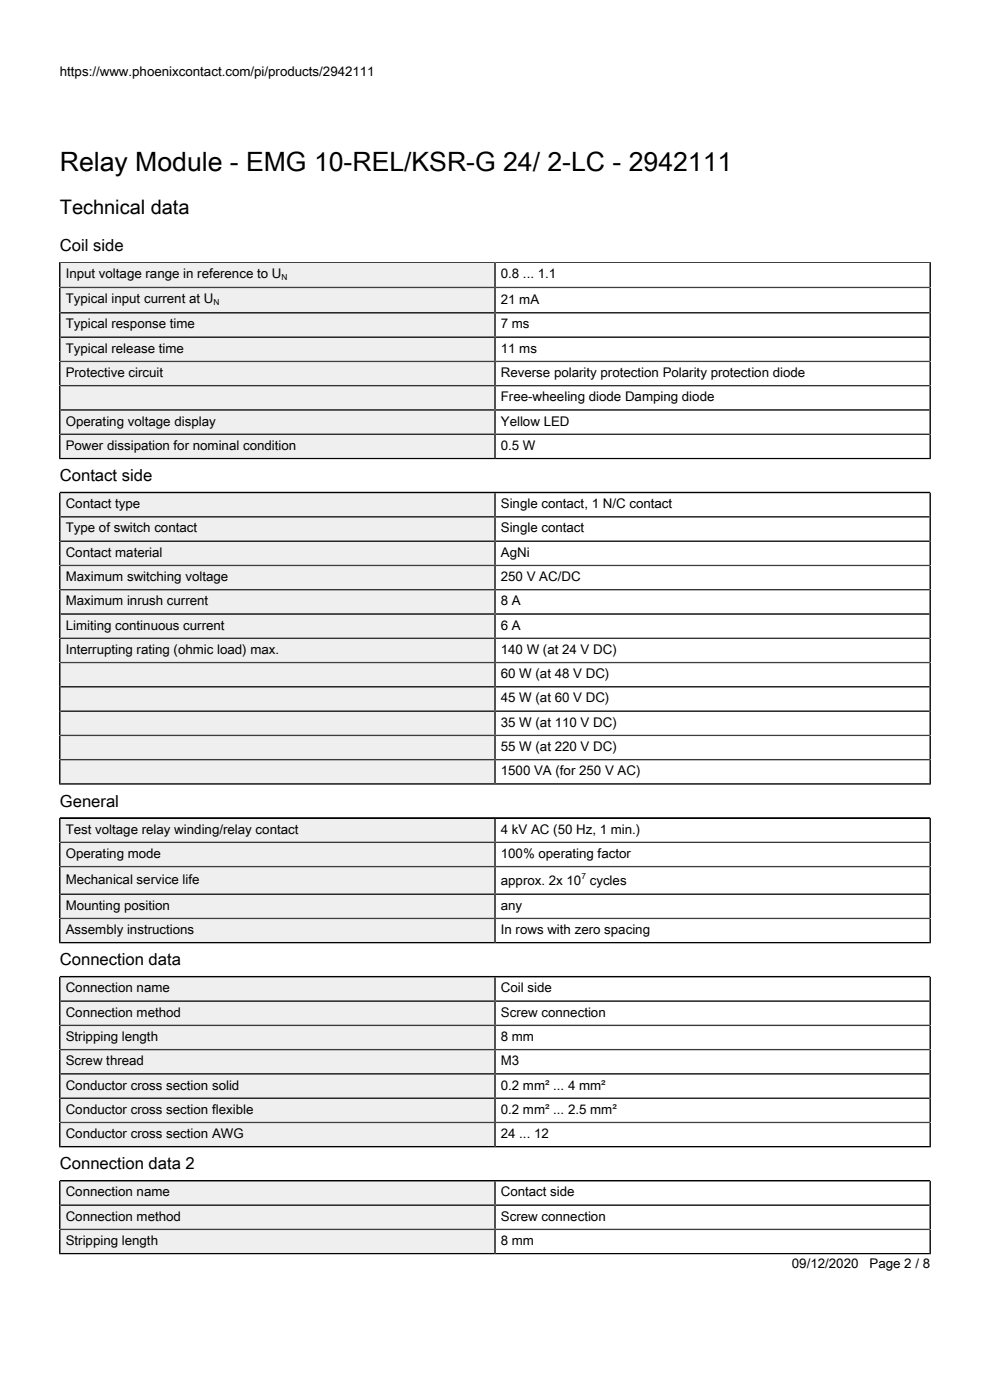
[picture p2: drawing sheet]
<svg xmlns="http://www.w3.org/2000/svg" width="210mm" height="297mm" viewBox="0 0 210 297" stroke-linecap="round" stroke-linejoin="round" font-family="sans-serif">
<defs><g id="words">
<text font-size="5.6" x="12.7" y="36.2">Relay Module - EMG 10-REL/KSR-G 24/ 2-LC - 2942111</text>
<text font-size="4.2" x="12.7" y="45.3">Technical data</text>
<g font-size="3.5">
<text x="12.7" y="53.3">Coil side</text>
<text x="12.7" y="102.1">Contact side</text>
<text x="12.7" y="171.1">General</text>
<text x="12.7" y="204.8">Connection data</text>
<text x="12.7" y="248.1">Connection data 2</text>
</g>
<g font-size="2.8">
<text x="12.7" y="16.2">https://www.phoenixcontact.com/pi/products/2942111</text>
<text x="13.9" y="58.9">Input voltage range in reference to U</text>
<text x="106.2" y="59">0.8 ... 1.1</text>
<text x="13.9" y="64.3">Typical input current at U</text>
<text x="106.2" y="64.4">21 mA</text>
<text x="13.9" y="69.7">Typical response time</text>
<text x="106.2" y="69.7">7 ms</text>
<text x="13.9" y="74.8">Typical release time</text>
<text x="106.2" y="74.8">11 ms</text>
<text x="13.9" y="80">Protective circuit</text>
<text x="106.2" y="80">Reverse polarity protection Polarity protection diode</text>
<text x="106.2" y="85.1">Free-wheeling diode Damping diode</text>
<text x="13.9" y="90.3">Operating voltage display</text>
<text x="13.9" y="95.4">Power dissipation for nominal condition</text>
<text x="106.2" y="90.3">Yellow LED</text>
<text x="106.2" y="95.4">0.5 W</text>
<text x="13.9" y="107.8">Contact type</text>
<text x="106.2" y="107.8">Single contact, 1 N/C contact</text>
<text x="13.9" y="113">Type of switch contact</text>
<text x="106.2" y="113">Single contact</text>
<text x="13.9" y="118.1">Contact material</text>
<text x="106.2" y="118.1">AgNi</text>
<text x="13.9" y="123.3">Maximum switching voltage</text>
<text x="106.2" y="123.3">250 V AC/DC</text>
<text x="13.9" y="128.4">Maximum inrush current</text>
<text x="106.2" y="128.4">8 A</text>
<text x="13.9" y="133.6">Limiting continuous current</text>
<text x="106.2" y="133.6">6 A</text>
<text x="13.9" y="138.7">Interrupting rating (ohmic load) max.</text>
<text x="106.2" y="138.7">140 W (at 24 V DC)</text>
<text x="106.2" y="143.9">60 W (at 48 V DC)</text>
<text x="106.2" y="149">45 W (at 60 V DC)</text>
<text x="106.2" y="154.2">35 W (at 110 V DC)</text>
<text x="106.2" y="159.3">55 W (at 220 V DC)</text>
<text x="106.2" y="164.5">1500 VA (for 250 V AC)</text>
<text x="13.9" y="176.9">Test voltage relay winding/relay contact</text>
<text x="106.2" y="176.9">4 kV AC (50 Hz, 1 min.)</text>
<text x="13.9" y="182">Operating mode</text>
<text x="106.2" y="182">100% operating factor</text>
<text x="13.9" y="187.5">Mechanical service life</text>
<text x="106.2" y="187.8">approx. 2x 10 cycles</text>
<text x="13.9" y="193">Mounting position</text>
<text x="106.2" y="193">any</text>
<text x="13.9" y="198.1">Assembly instructions</text>
<text x="106.2" y="198.1">In rows with zero spacing</text>
<text x="13.9" y="210.5">Connection name</text>
<text x="13.9" y="215.7">Connection method</text>
<text x="106.2" y="210.5">Coil side</text>
<text x="106.2" y="215.7">Screw connection</text>
<text x="13.9" y="220.8">Stripping length</text>
<text x="106.2" y="220.8">8 mm</text>
<text x="13.9" y="226">Screw thread</text>
<text x="106.2" y="226">M3</text>
<text x="13.9" y="231.1">Conductor cross section solid</text>
<text x="106.2" y="231.1">0.2 mm² ... 4 mm²</text>
<text x="13.9" y="236.3">Conductor cross section flexible</text>
<text x="106.2" y="236.3">0.2 mm² ... 2.5 mm²</text>
<text x="13.9" y="241.4">Conductor cross section AWG</text>
<text x="106.2" y="241.4">24 ... 12</text>
<text x="13.9" y="253.8">Connection name</text>
<text x="106.2" y="253.8">Contact side</text>
<text x="13.9" y="259">Connection method</text>
<text x="106.2" y="259">Screw connection</text>
<text x="13.9" y="264.1">Stripping length</text>
<text x="106.2" y="264.1">8 mm</text>
<text x="168" y="269.1">09/12/2020</text>
<text x="184.4" y="269.1">Page 2 / 8</text>
</g>
<g font-size="1.8">
<text x="59.7" y="59.4">N</text>
<text x="45.3" y="64.7">N</text>
<text x="123.3" y="186.4">7</text>
</g>
</g></defs>
<path d="M12.9 55.8h91.9v5h-91.9z" fill="#edf0f3"/>
<path d="M12.7 55.6h184.6v5.4h-184.6zM105 55.6v5.4" fill="none" stroke="#000" stroke-width=".35"/>
<path d="M12.9 61.2h91.9v5h-91.9z" fill="#edf0f3"/>
<path d="M12.7 61h184.6v5.4h-184.6zM105 61v5.4" fill="none" stroke="#000" stroke-width=".35"/>
<path d="M12.9 66.5h91.9v4.8h-91.9z" fill="#edf0f3"/>
<path d="M12.7 66.4h184.6v5.1h-184.6zM105 66.4v5.1" fill="none" stroke="#000" stroke-width=".35"/>
<path d="M12.9 71.7h91.9v4.8h-91.9z" fill="#edf0f3"/>
<path d="M12.7 71.5h184.6v5.2h-184.6zM105 71.5v5.2" fill="none" stroke="#000" stroke-width=".35"/>
<path d="M12.9 76.8h91.9v4.8h-91.9z" fill="#edf0f3"/>
<path d="M12.7 76.7h184.6v5.1h-184.6zM105 76.7v5.1" fill="none" stroke="#000" stroke-width=".35"/>
<path d="M12.9 82h91.9v4.8h-91.9z" fill="#edf0f3"/>
<path d="M12.7 81.8h184.6v5.2h-184.6zM105 81.8v5.2" fill="none" stroke="#000" stroke-width=".35"/>
<path d="M12.9 87.1h91.9v4.8h-91.9z" fill="#edf0f3"/>
<path d="M12.7 87h184.6v5.1h-184.6zM105 87v5.1" fill="none" stroke="#000" stroke-width=".35"/>
<path d="M12.9 92.3h91.9v4.8h-91.9z" fill="#edf0f3"/>
<path d="M12.5 97.3h185M12.7 97.4v-5.3h184.6v5.3M105 92.1v5.2M12.7 104.5h184.6" fill="none" stroke="#000" stroke-width=".35"/>
<path d="M12.9 104.7h91.9v4.8h-91.9z" fill="#edf0f3"/>
<path d="M12.7 104.5h184.6v5.2h-184.6zM105 104.5v5.2" fill="none" stroke="#000" stroke-width=".35"/>
<path d="M12.9 109.8h91.9v4.8h-91.9z" fill="#edf0f3"/>
<path d="M12.7 109.7h184.6v5.1h-184.6zM105 109.7v5.1" fill="none" stroke="#000" stroke-width=".35"/>
<path d="M12.9 115h91.9v4.8h-91.9z" fill="#edf0f3"/>
<path d="M12.7 114.8h184.6v5.2h-184.6zM105 114.8v5.2" fill="none" stroke="#000" stroke-width=".35"/>
<path d="M12.9 120.1h91.9v4.8h-91.9z" fill="#edf0f3"/>
<path d="M12.7 120h184.6v5.1h-184.6zM105 120v5.1" fill="none" stroke="#000" stroke-width=".35"/>
<path d="M12.9 125.3h91.9v4.8h-91.9z" fill="#edf0f3"/>
<path d="M12.7 125.1h184.6v5.2h-184.6zM105 125.1v5.2" fill="none" stroke="#000" stroke-width=".35"/>
<path d="M12.9 130.4h91.9v4.8h-91.9z" fill="#edf0f3"/>
<path d="M12.7 130.3h184.6v5.1h-184.6zM105 130.3v5.1" fill="none" stroke="#000" stroke-width=".35"/>
<path d="M12.9 135.6h91.9v4.8h-91.9z" fill="#edf0f3"/>
<path d="M12.7 135.4h184.6v5.2h-184.6zM105 135.4v5.2" fill="none" stroke="#000" stroke-width=".35"/>
<path d="M12.9 140.7h91.9v4.8h-91.9z" fill="#edf0f3"/>
<path d="M12.7 140.6h184.6v5.1h-184.6zM105 140.6v5.1" fill="none" stroke="#000" stroke-width=".35"/>
<path d="M12.9 145.9h91.9v4.8h-91.9z" fill="#edf0f3"/>
<path d="M12.7 145.7h184.6v5.2h-184.6zM105 145.7v5.2" fill="none" stroke="#000" stroke-width=".35"/>
<path d="M12.9 151h91.9v4.8h-91.9z" fill="#edf0f3"/>
<path d="M12.7 150.9h184.6v5.1h-184.6zM105 150.9v5.1" fill="none" stroke="#000" stroke-width=".35"/>
<path d="M12.9 156.2h91.9v4.8h-91.9z" fill="#edf0f3"/>
<path d="M12.7 156h184.6v5.2h-184.6zM105 156v5.2" fill="none" stroke="#000" stroke-width=".35"/>
<path d="M12.9 161.3h91.9v4.8h-91.9z" fill="#edf0f3"/>
<path d="M12.5 166.3h185M12.7 166.5v-5.3h184.6v5.3M12.7 173.5h184.6M105 161.2v5.1" fill="none" stroke="#000" stroke-width=".35"/>
<path d="M12.9 173.7h91.9v4.8h-91.9z" fill="#edf0f3"/>
<path d="M12.7 173.5h184.6v5.2h-184.6zM105 173.5v5.2" fill="none" stroke="#000" stroke-width=".35"/>
<path d="M12.9 178.9h91.9v4.8h-91.9z" fill="#edf0f3"/>
<path d="M12.7 178.7h184.6v5.1h-184.6zM105 178.7v5.1" fill="none" stroke="#000" stroke-width=".35"/>
<path d="M12.9 184h91.9v5.5h-91.9z" fill="#edf0f3"/>
<path d="M12.7 183.8h184.6v5.9h-184.6zM105 183.8v5.9" fill="none" stroke="#000" stroke-width=".35"/>
<path d="M12.9 189.9h91.9v4.8h-91.9z" fill="#edf0f3"/>
<path d="M12.7 189.7h184.6v5.1h-184.6zM105 189.7v5.1" fill="none" stroke="#000" stroke-width=".35"/>
<path d="M12.9 195h91.9v4.8h-91.9z" fill="#edf0f3"/>
<path d="M12.5 200h185M105 194.8v5.2M12.7 200.2v-5.4h184.6v5.4M12.7 207.2h184.6" fill="none" stroke="#000" stroke-width=".35"/>
<path d="M12.9 207.4h91.9v4.8h-91.9z" fill="#edf0f3"/>
<path d="M12.7 207.2h184.6v5.2h-184.6zM105 207.2v5.2" fill="none" stroke="#000" stroke-width=".35"/>
<path d="M12.9 212.5h91.9v4.8h-91.9z" fill="#edf0f3"/>
<path d="M12.7 212.4h184.6v5.1h-184.6zM105 212.4v5.1" fill="none" stroke="#000" stroke-width=".35"/>
<path d="M12.9 217.7h91.9v4.8h-91.9z" fill="#edf0f3"/>
<path d="M12.7 217.5h184.6v5.2h-184.6zM105 217.5v5.2" fill="none" stroke="#000" stroke-width=".35"/>
<path d="M12.9 222.8h91.9v4.8h-91.9z" fill="#edf0f3"/>
<path d="M12.7 222.7h184.6v5.1h-184.6zM105 222.7v5.1" fill="none" stroke="#000" stroke-width=".35"/>
<path d="M12.9 228h91.9v4.8h-91.9z" fill="#edf0f3"/>
<path d="M12.7 227.8h184.6v5.2h-184.6zM105 227.8v5.2" fill="none" stroke="#000" stroke-width=".35"/>
<path d="M12.9 233.1h91.9v4.8h-91.9z" fill="#edf0f3"/>
<path d="M12.7 233h184.6v5.1h-184.6zM105 233v5.1" fill="none" stroke="#000" stroke-width=".35"/>
<path d="M12.9 238.3h91.9v4.8h-91.9z" fill="#edf0f3"/>
<path d="M105 238.1v5.2M12.5 243.3h185M12.7 243.5v-5.4h184.6v5.4M12.7 250.5h184.6" fill="none" stroke="#000" stroke-width=".35"/>
<path d="M12.9 250.7h91.9v4.8h-91.9z" fill="#edf0f3"/>
<path d="M12.7 250.5h184.6v5.2h-184.6zM105 250.5v5.2" fill="none" stroke="#000" stroke-width=".35"/>
<path d="M12.9 255.8h91.9v4.8h-91.9z" fill="#edf0f3"/>
<path d="M12.7 255.7h184.6v5.1h-184.6zM105 255.7v5.1" fill="none" stroke="#000" stroke-width=".35"/>
<path d="M12.9 261h91.9v4.8h-91.9z" fill="#edf0f3"/>
<path d="M12.5 266h185M12.7 266.1v-5.3h184.6v5.3M105 260.8v5.2" fill="none" stroke="#000" stroke-width=".35"/>
<use href="#words"/>
</svg>
